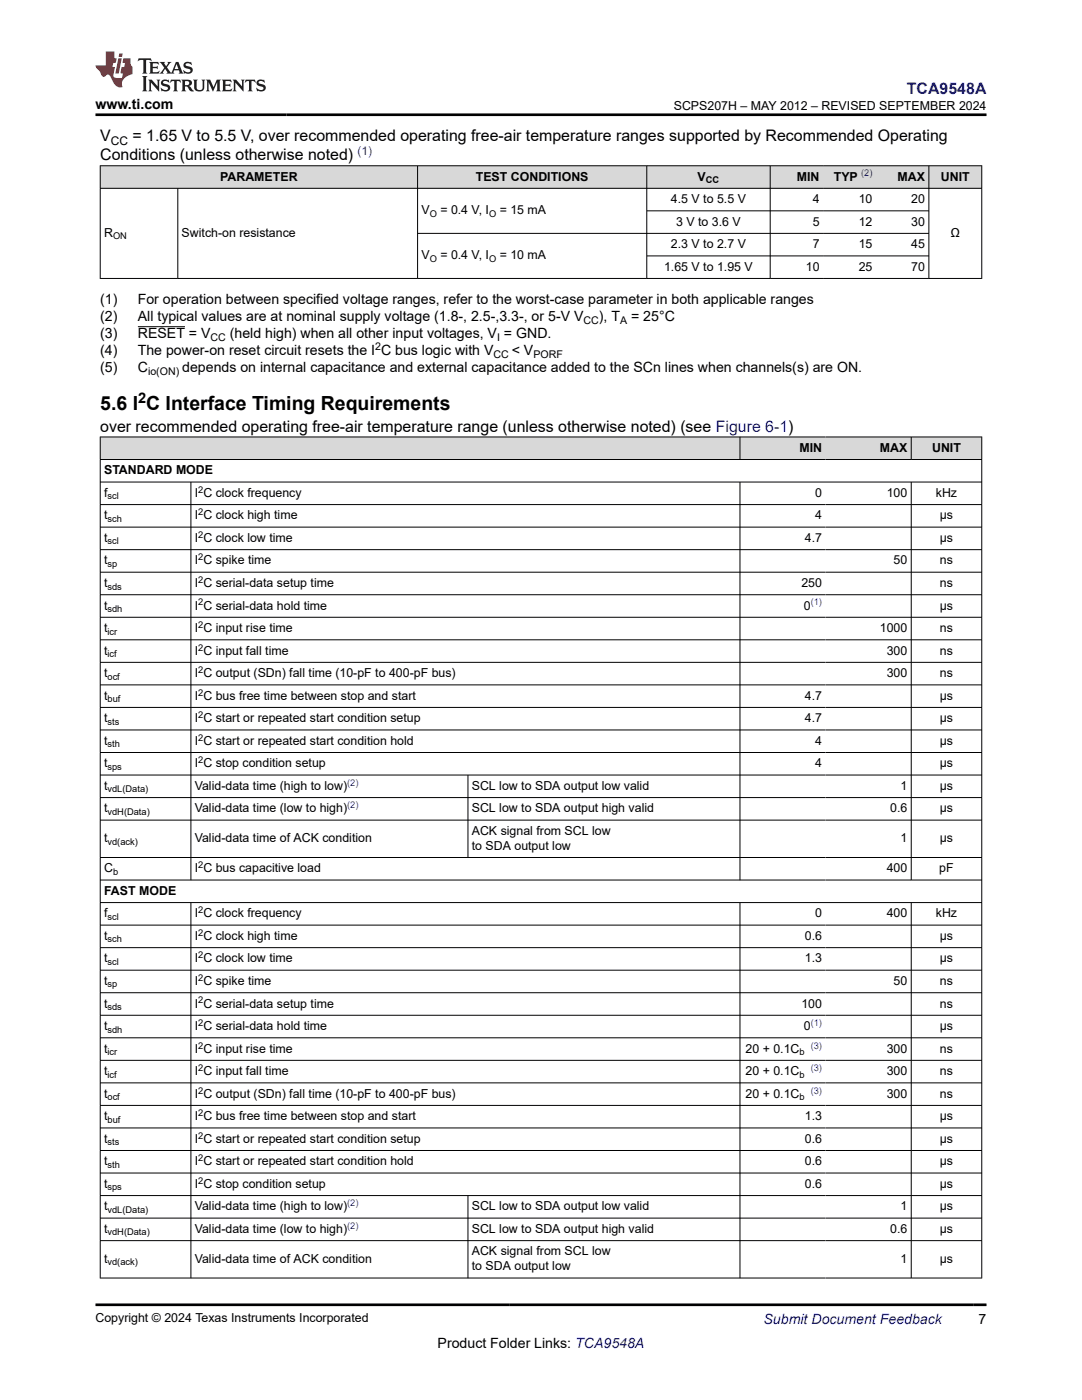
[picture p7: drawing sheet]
<svg xmlns="http://www.w3.org/2000/svg" width="216mm" height="279mm" viewBox="0 0 216 279" stroke-linecap="round" stroke-linejoin="round" font-family="sans-serif">
<defs><g id="words">
<text font-size="3.9" x="20" y="81.8">5.6 I C Interface Timing Requirements</text>
<text font-size="3.2" fill="#00f" x="181" y="18.7">TCA9548A</text>
<g font-size="3.2">
<text x="20" y="28.2">V</text>
<text x="26.4" y="28.2">= 1.65 V to 5.5 V, over recommended operating free-air temperature ranges supported by Recommended Operating</text>
<text x="20" y="32">Conditions (unless otherwise noted)</text>
<text x="20" y="86.2">over recommended operating free-air temperature range (unless otherwise noted) (see Figure 6-1)</text>
</g>
<text font-size="2.9" x="27.6" y="80.5">2</text>
<g font-size="2.8">
<text x="19.1" y="21.8">www.ti.com</text>
<text x="20" y="60.7">(1)</text>
<text x="20" y="64.1">(2)</text>
<text x="27.5" y="60.7">For operation between specified voltage ranges, refer to the worst-case parameter in both applicable ranges</text>
<text x="27.5" y="64.1">All typical values are at nominal supply voltage (1.8-, 2.5-,3.3-, or 5-V V</text>
<text x="119.5" y="64.1">), T</text>
<text x="125.9" y="64.1">= 25°C</text>
<text x="20" y="67.5">(3)</text>
<text x="20" y="70.9">(4)</text>
<text x="27.5" y="67.5">RESET = V</text>
<text x="27.5" y="70.9">The power-on reset circuit resets the I C bus logic with V</text>
<text x="45.8" y="67.5">(held high) when all other input voltages, V = GND.</text>
<text x="102.1" y="70.9">&lt; V</text>
<text x="20" y="74.3">(5)</text>
<text x="27.5" y="74.3">C</text>
<text x="36.4" y="74.3">depends on internal capacitance and external capacitance added to the SCn lines when channels(s) are ON.</text>
<text x="87.3" y="269">Product Folder Links: TCA9548A</text>
<text x="195.3" y="264.2">7</text>
</g>
<text font-size="2.8" fill="#00f" x="152.4" y="264.2">Submit Document Feedback</text>
<g font-size="2.5">
<text x="134.4" y="21.9">SCPS207H – MAY 2012 – REVISED SEPTEMBER 2024</text>
<text x="43.9" y="36">PARAMETER</text>
<text x="94.9" y="36">TEST CONDITIONS</text>
<text x="133.9" y="40.5">4.5 V to 5.5 V</text>
<text x="139.2" y="36">V</text>
<text x="159" y="36">MIN</text>
<text x="162.2" y="40.5">4</text>
<text x="166.4" y="36">TYP</text>
<text x="171.3" y="40.5">10</text>
<text x="179.1" y="36">MAX</text>
<text x="181.8" y="40.5">20</text>
<text x="187.7" y="36">UNIT</text>
<text x="20.8" y="47.3">R</text>
<text x="36.2" y="47.3">Switch-on resistance</text>
<text x="84.1" y="42.8">V</text>
<text x="87.9" y="42.8">= 0.4 V, I</text>
<text x="99.7" y="42.8">= 15 mA</text>
<text x="134.9" y="45">3 V to 3.6 V</text>
<text x="162.2" y="45">5</text>
<text x="171.3" y="45">12</text>
<text x="181.8" y="45">30</text>
<text x="189.7" y="47.3">Ω</text>
<text x="84.1" y="51.8">V</text>
<text x="87.9" y="51.8">= 0.4 V, I</text>
<text x="99.7" y="51.8">= 10 mA</text>
<text x="133.9" y="49.5">2.3 V to 2.7 V</text>
<text x="162.2" y="49.5">7</text>
<text x="171.3" y="49.5">15</text>
<text x="181.8" y="49.5">45</text>
<text x="132.5" y="54">1.65 V to 1.95 V</text>
<text x="160.8" y="54">10</text>
<text x="171.3" y="54">25</text>
<text x="181.8" y="54">70</text>
<text x="20.8" y="94.7">STANDARD MODE</text>
<text x="159.5" y="90.2">MIN</text>
<text x="175.6" y="90.2">MAX</text>
<text x="186" y="90.2">UNIT</text>
<text x="20.8" y="99.2">f</text>
<text x="38.9" y="99.2">I C clock frequency</text>
<text x="162.7" y="99.2">0</text>
<text x="176.9" y="99.2">100</text>
<text x="186.7" y="99.2">kHz</text>
<text x="20.8" y="103.7">t</text>
<text x="38.9" y="103.7">I C clock high time</text>
<text x="162.7" y="103.7">4</text>
<text x="187.5" y="103.7">μs</text>
<text x="20.8" y="108.2">t</text>
<text x="20.8" y="112.7">t</text>
<text x="38.9" y="108.2">I C clock low time</text>
<text x="38.9" y="112.7">I C spike time</text>
<text x="160.6" y="108.2">4.7</text>
<text x="178.3" y="112.7">50</text>
<text x="187.5" y="108.2">μs</text>
<text x="187.6" y="112.7">ns</text>
<text x="20.8" y="117.2">t</text>
<text x="38.9" y="117.2">I C serial-data setup time</text>
<text x="159.9" y="117.2">250</text>
<text x="187.6" y="117.2">ns</text>
<text x="20.8" y="121.7">t</text>
<text x="38.9" y="121.7">I C serial-data hold time</text>
<text x="160.4" y="121.7">0</text>
<text x="187.5" y="121.7">μs</text>
<text x="20.8" y="126.2">t</text>
<text x="20.8" y="130.6">t</text>
<text x="38.9" y="126.2">I C input rise time</text>
<text x="38.9" y="130.6">I C input fall time</text>
<text x="175.6" y="126.2">1000</text>
<text x="176.9" y="130.6">300</text>
<text x="187.6" y="126.2">ns</text>
<text x="187.6" y="130.6">ns</text>
<text x="20.8" y="135.1">t</text>
<text x="38.9" y="135.1">I C output (SDn) fall time (10-pF to 400-pF bus)</text>
<text x="176.9" y="135.1">300</text>
<text x="187.6" y="135.1">ns</text>
<text x="20.8" y="139.6">t</text>
<text x="38.9" y="139.6">I C bus free time between stop and start</text>
<text x="160.6" y="139.6">4.7</text>
<text x="187.5" y="139.6">μs</text>
<text x="20.8" y="144.1">t</text>
<text x="20.8" y="148.6">t</text>
<text x="38.9" y="144.1">I C start or repeated start condition setup</text>
<text x="38.9" y="148.6">I C start or repeated start condition hold</text>
<text x="160.6" y="144.1">4.7</text>
<text x="162.7" y="148.6">4</text>
<text x="187.5" y="144.1">μs</text>
<text x="187.5" y="148.6">μs</text>
<text x="20.8" y="153.1">t</text>
<text x="38.9" y="153.1">I C stop condition setup</text>
<text x="162.7" y="153.1">4</text>
<text x="187.5" y="153.1">μs</text>
<text x="20.8" y="157.6">t</text>
<text x="38.9" y="157.6">Valid-data time (high to low)</text>
<text x="94.1" y="157.6">SCL low to SDA output low valid</text>
<text x="179.7" y="157.6">1</text>
<text x="187.5" y="157.6">μs</text>
<text x="20.8" y="162.1">t</text>
<text x="38.9" y="162.1">Valid-data time (low to high)</text>
<text x="94.1" y="162.1">SCL low to SDA output high valid</text>
<text x="94.1" y="166.6">ACK signal from SCL low</text>
<text x="177.6" y="162.1">0.6</text>
<text x="187.5" y="162.1">μs</text>
<text x="20.8" y="168.1">t</text>
<text x="38.9" y="168.1">Valid-data time of ACK condition</text>
<text x="94.1" y="169.6">to SDA output low</text>
<text x="179.7" y="168.1">1</text>
<text x="187.5" y="168.1">μs</text>
<text x="20.8" y="174.1">C</text>
<text x="20.8" y="178.6">FAST MODE</text>
<text x="38.9" y="174.1">I C bus capacitive load</text>
<text x="176.9" y="174.1">400</text>
<text x="187.4" y="174.1">pF</text>
<text x="20.8" y="183.1">f</text>
<text x="38.9" y="183.1">I C clock frequency</text>
<text x="162.7" y="183.1">0</text>
<text x="176.9" y="183.1">400</text>
<text x="186.7" y="183.1">kHz</text>
<text x="20.8" y="187.6">t</text>
<text x="38.9" y="187.6">I C clock high time</text>
<text x="160.6" y="187.6">0.6</text>
<text x="187.5" y="187.6">μs</text>
<text x="20.8" y="192.1">t</text>
<text x="20.8" y="196.6">t</text>
<text x="38.9" y="192.1">I C clock low time</text>
<text x="38.9" y="196.6">I C spike time</text>
<text x="160.6" y="192.1">1.3</text>
<text x="178.3" y="196.6">50</text>
<text x="187.5" y="192.1">μs</text>
<text x="187.6" y="196.6">ns</text>
<text x="20.8" y="201.1">t</text>
<text x="38.9" y="201.1">I C serial-data setup time</text>
<text x="159.9" y="201.1">100</text>
<text x="187.6" y="201.1">ns</text>
<text x="20.8" y="205.6">t</text>
<text x="38.9" y="205.6">I C serial-data hold time</text>
<text x="160.4" y="205.6">0</text>
<text x="187.5" y="205.6">μs</text>
<text x="20.8" y="210.1">t</text>
<text x="20.8" y="214.6">t</text>
<text x="38.9" y="210.1">I C input rise time</text>
<text x="38.9" y="214.6">I C input fall time</text>
<text x="148.8" y="210.1">20 + 0.1C</text>
<text x="148.8" y="214.6">20 + 0.1C</text>
<text x="176.9" y="210.1">300</text>
<text x="176.9" y="214.6">300</text>
<text x="187.6" y="210.1">ns</text>
<text x="187.6" y="214.6">ns</text>
<text x="20.8" y="219.1">t</text>
<text x="38.9" y="219.1">I C output (SDn) fall time (10-pF to 400-pF bus)</text>
<text x="148.8" y="219.1">20 + 0.1C</text>
<text x="176.9" y="219.1">300</text>
<text x="187.6" y="219.1">ns</text>
<text x="20.8" y="223.6">t</text>
<text x="38.9" y="223.6">I C bus free time between stop and start</text>
<text x="160.6" y="223.6">1.3</text>
<text x="187.5" y="223.6">μs</text>
<text x="20.8" y="228.1">t</text>
<text x="20.8" y="232.6">t</text>
<text x="38.9" y="228.1">I C start or repeated start condition setup</text>
<text x="38.9" y="232.6">I C start or repeated start condition hold</text>
<text x="160.6" y="228.1">0.6</text>
<text x="160.6" y="232.6">0.6</text>
<text x="187.5" y="228.1">μs</text>
<text x="187.5" y="232.6">μs</text>
<text x="20.8" y="237.1">t</text>
<text x="38.9" y="237.1">I C stop condition setup</text>
<text x="160.6" y="237.1">0.6</text>
<text x="187.5" y="237.1">μs</text>
<text x="20.8" y="241.6">t</text>
<text x="38.9" y="241.6">Valid-data time (high to low)</text>
<text x="94.1" y="241.6">SCL low to SDA output low valid</text>
<text x="179.7" y="241.6">1</text>
<text x="187.5" y="241.6">μs</text>
<text x="20.8" y="246.1">t</text>
<text x="38.9" y="246.1">Valid-data time (low to high)</text>
<text x="94.1" y="246.1">SCL low to SDA output high valid</text>
<text x="94.1" y="250.6">ACK signal from SCL low</text>
<text x="177.6" y="246.1">0.6</text>
<text x="187.5" y="246.1">μs</text>
<text x="20.8" y="252">t</text>
<text x="38.9" y="252">Valid-data time of ACK condition</text>
<text x="94.1" y="253.5">to SDA output low</text>
<text x="179.7" y="252">1</text>
<text x="187.5" y="252">μs</text>
<text x="19.1" y="263.9">Copyright © 2024 Texas Instruments Incorporated</text>
</g>
<text font-size="2.4" x="22.1" y="28.9">CC</text>
<text font-size="2.4" fill="#00f" x="71.4" y="31">(1)</text>
<g font-size="2.1">
<text x="116.4" y="64.7">CC</text>
<text x="123.7" y="64.7">A</text>
<text x="42" y="68.1">CC</text>
<text x="74.9" y="69.9">2</text>
<text x="98.5" y="71.4">CC</text>
<text x="99.2" y="68.1">I</text>
<text x="106.4" y="71.4">PORF</text>
<text x="29.5" y="74.8">io(ON)</text>
</g>
<g font-size="1.9" fill="#00f">
<text x="171.8" y="35.2">(2)</text>
<text x="161.8" y="120.8">(1)</text>
<text x="69.3" y="156.8">(2)</text>
<text x="69.3" y="161.3">(2)</text>
<text x="161.8" y="204.8">(1)</text>
<text x="161.8" y="209.3">(3)</text>
<text x="161.8" y="213.8">(3)</text>
<text x="161.8" y="218.2">(3)</text>
<text x="69.3" y="240.7">(2)</text>
<text x="69.3" y="245.2">(2)</text>
</g>
<g font-size="1.9">
<text x="140.9" y="36.5">CC</text>
<text x="22.6" y="47.8">ON</text>
<text x="85.7" y="43.3">O</text>
<text x="97.6" y="43.3">O</text>
<text x="85.7" y="52.3">O</text>
<text x="97.6" y="52.3">O</text>
<text x="21.5" y="99.7">scl</text>
<text x="39.5" y="98.3">2</text>
<text x="21.5" y="104.2">sch</text>
<text x="39.5" y="102.8">2</text>
<text x="39.5" y="107.3">2</text>
<text x="21.5" y="108.7">scl</text>
<text x="21.5" y="113.2">sp</text>
<text x="39.5" y="111.8">2</text>
<text x="21.5" y="117.6">sds</text>
<text x="39.5" y="116.3">2</text>
<text x="21.5" y="122.1">sdh</text>
<text x="39.5" y="120.8">2</text>
<text x="39.5" y="125.3">2</text>
<text x="21.5" y="126.6">icr</text>
<text x="21.5" y="131.1">icf</text>
<text x="39.5" y="129.8">2</text>
<text x="21.5" y="135.6">ocf</text>
<text x="39.5" y="134.3">2</text>
<text x="21.5" y="140.1">buf</text>
<text x="39.5" y="138.8">2</text>
<text x="39.5" y="143.3">2</text>
<text x="21.5" y="144.6">sts</text>
<text x="21.5" y="149.1">sth</text>
<text x="39.5" y="147.8">2</text>
<text x="21.5" y="153.6">sps</text>
<text x="39.5" y="152.3">2</text>
<text x="21.5" y="158.1">vdL(Data)</text>
<text x="21.5" y="162.6">vdH(Data)</text>
<text x="21.5" y="168.6">vd(ack)</text>
<text x="39.5" y="173.3">2</text>
<text x="22.6" y="174.6">b</text>
<text x="21.5" y="183.6">scl</text>
<text x="39.5" y="182.3">2</text>
<text x="21.5" y="188.1">sch</text>
<text x="39.5" y="186.8">2</text>
<text x="39.5" y="191.3">2</text>
<text x="21.5" y="192.6">scl</text>
<text x="21.5" y="197.1">sp</text>
<text x="39.5" y="195.8">2</text>
<text x="21.5" y="201.6">sds</text>
<text x="39.5" y="200.3">2</text>
<text x="21.5" y="206.1">sdh</text>
<text x="39.5" y="204.8">2</text>
<text x="39.5" y="209.3">2</text>
<text x="21.5" y="210.6">icr</text>
<text x="21.5" y="215.1">icf</text>
<text x="39.5" y="213.8">2</text>
<text x="159.5" y="210.6">b</text>
<text x="159.5" y="215.1">b</text>
<text x="21.5" y="219.6">ocf</text>
<text x="39.5" y="218.2">2</text>
<text x="159.5" y="219.6">b</text>
<text x="21.5" y="224.1">buf</text>
<text x="39.5" y="222.7">2</text>
<text x="39.5" y="227.2">2</text>
<text x="21.5" y="228.6">sts</text>
<text x="21.5" y="233.1">sth</text>
<text x="39.5" y="231.7">2</text>
<text x="21.5" y="237.6">sps</text>
<text x="39.5" y="236.2">2</text>
<text x="21.5" y="242.1">vdL(Data)</text>
<text x="21.5" y="246.6">vdH(Data)</text>
<text x="21.5" y="252.5">vd(ack)</text>
</g>
</g></defs>
<g fill="#d8d8d8">
<path d="M20 33.1h175.9v4.5h-175.9z" fill-rule="evenodd"/>
<path d="M20.1 33.1h63.2v4.4h-63.2z" fill-rule="evenodd"/>
<path d="M83.4 33.1h45.6v4.4h-45.6z" fill-rule="evenodd"/>
<path d="M129.1 33.1h24.5v4.4h-24.5z" fill-rule="evenodd"/>
<path d="M153.7 33.1h10.5v4.4h-10.5z" fill-rule="evenodd"/>
<path d="M164.2 33.1h10.6v4.4h-10.6z" fill-rule="evenodd"/>
<path d="M174.8 33.1h10.5v4.4h-10.5z" fill-rule="evenodd"/>
<path d="M185.4 33.1h10.4v4.4h-10.4z" fill-rule="evenodd"/>
</g>
<g fill="none" stroke="#000" stroke-width=".2">
<path d="M19.9 33.1h176.1M19.9 37.6h176.1M20 33v22.6M35.5 37.6v18M83.3 33v22.6M129.1 33v22.6M153.7 33v22.6M185.3 33v22.6M195.9 33v22.6M19.9 55.6h176.1M83.3 46.6h102.1M129.1 42.1h56.3"/>
<path d="M129.1 51.1h56.3M27.5 65.2h9.4"/>
</g>
<g fill="#d8d8d8">
<path d="M20 87.2h175.9v4.5h-175.9z" fill-rule="evenodd"/>
<path d="M20.1 87.3h127.5v4.3h-127.5z" fill-rule="evenodd"/>
<path d="M147.7 87.3h17v4.3h-17z" fill-rule="evenodd"/>
<path d="M164.7 87.3h17.1v4.3h-17.1z" fill-rule="evenodd"/>
<path d="M181.9 87.3h13.9v4.3h-13.9z" fill-rule="evenodd"/>
</g>
<g fill="none" stroke="#000" stroke-width=".2">
<path d="M19.9 87.2h176.1M19.9 91.7h176.1M19.9 96.2h176.1M20 87.1v168M38.1 96.2v79.5M147.7 87.1v4.7M147.7 96.2v79.5M181.8 87.1v4.7M181.8 96.2v79.5M195.9 87.1v168M19.9 100.7h176.1M19.9 105.2h176.1"/>
<path d="M19.9 109.7h176.1M19.9 114.2h176.1M19.9 118.7h176.1M19.9 123.2h176.1M19.9 127.7h176.1M19.9 132.2h176.1M19.9 136.7h176.1M19.9 141.2h176.1M19.9 145.7h176.1M19.9 150.2h176.1M19.9 154.7h176.1M19.9 159.2h176.1"/>
<path d="M93.4 154.7v16.5M19.9 163.7h176.1M19.9 171.1h176.1M19.9 175.6h176.1M19.9 180.1h176.1M19.9 184.6h176.1M19.9 189.1h176.1M19.9 193.6h176.1M19.9 198.1h176.1M38.1 180.1v75M147.7 180.1v75M181.8 180.1v75"/>
<path d="M19.9 202.6h176.1M19.9 207.1h176.1M19.9 211.6h176.1M19.9 216.1h176.1M19.9 220.6h176.1M19.9 225.1h176.1M19.9 229.6h176.1M19.9 234.1h176.1M19.9 238.6h176.1M93.4 238.6v16.5M19.9 243.1h176.1M19.9 247.6h176.1"/>
<path d="M19.9 255.1h176.1"/>
</g>
<path d="M27.7 11.6l-.2 .6 .5-.2h.6v.1v2.2l-.2 .4h1l-.2-.4v-2.2v-.1h.5l.5 .2-.1-.6zM29.8 12.4l.2 .3v1.6l-.2 .4h1.9l.1-.6a1.08 1.08 0 0 1-1.3 .2v-.7h.6l.4 .2v-.7l-.4 .2h-.6v-.5l.2-.2a1 1 0 0 1 1 .3l-.1-.5zM31.8 12.4l1 1.1-1 1.2h.9l-.2-.2 .4-.8 .5 .8-.2 .2h1.6l-.2-.2 .1-.5h1l.1 .5-.1 .2h.9l-.2-.4-.8-1.9h-.5l-1 2.1-.8-1.1 .9-1h-.8l.2 .2-.5 .6-.3-.6 .1-.2zM35.2 12.8l.4 1h-.8zM36.8 12.5a.65 .65 0 0 0-.2 .7 .65 .65 0 0 0 .6 .5l.7 .1 .1 .3a.79 .79 0 0 1-.7 .4 .79 .79 0 0 1-.7-.5l.1 .7 .2-.1a.93 .93 0 0 0 1.1 0 .93 .93 0 0 0 .4-.9 1.46 1.46 0 0 0-1.2-.6l-.1-.3a1.09 1.09 0 0 1 1.2 .2l-.2-.6-.1 .1-.6-.2zM28.4 15.2l.2 .4v2.2l-.2 .4h1l-.2-.4v-2.2l.2-.4zM29.6 15.9l.2 .4v1.5l-.2 .4h.8l-.3-.4v-1.3l1.7 1.8v-2l.2-.4h-.8l.2 .2 .1 1.1-1.2-1.3zM32.3 16a.65 .65 0 0 0-.2 .8 .65 .65 0 0 0 .7 .4l.6 .2 .1 .2a.79 .79 0 0 1-.7 .4 .79 .79 0 0 1-.7-.5l.1 .7 .2-.1a.93 .93 0 0 0 1.1 .1 .93 .93 0 0 0 .4-1 1.46 1.46 0 0 0-1.2-.5l-.1-.4a1.09 1.09 0 0 1 1.2 .2l-.2-.6-.1 .1-.6-.1zM34.1 15.9l-.1 .6a.63 .63 0 0 1 .7-.3l.1 1.6-.3 .4h1l-.2-.4v-1.6a.66 .66 0 0 1 .8 .3l-.1-.6zM36.2 15.9l.2 .4v1.5l-.2 .4h.9l-.2-.2v-.7h.5l.1 .2a.79 .79 0 0 0 1.2 .6l-1-.9a.61 .61 0 0 0 .6-.6 .61 .61 0 0 0-.5-.7zM36.9 16.2h.2a.47 .47 0 0 1 .5 .1 .47 .47 0 0 1 .1 .5l-.2 .1-.6 .1zM38.5 15.9l.2 .2a2.27 2.27 0 0 0 .4 2 1.04 1.04 0 0 0 1.7-.7v-1.3l.2-.2h-.8l.2 .4v1.1a.6 .6 0 0 1-.6 .6 .6 .6 0 0 1-.6-.6v-1.1l.3-.4zM41.1 15.9l.2 .4v1.5l-.2 .4h.7l-.2-.4v-1.4l.9 1.9 .8-1.9v1.4l-.2 .4h1l-.3-.4v-1.5l.3-.4h-.8l-.7 1.5-.7-1.5zM44.3 15.9l.2 .4v1.5l-.2 .4h1.9l.1-.6a1.09 1.09 0 0 1-1.3 .2v-.7h.6l.4 .2v-.6l-.4 .2h-.6v-.6l.2-.1a1.01 1.01 0 0 1 1 .3l-.1-.6zM46.4 15.9l.3 .4v1.5l-.3 .4h.8l-.2-.4v-1.3l1.6 1.8v-2l.2-.4h-.7l.2 .2v1.1l-1.2-1.3zM49 15.9l-.1 .6a.63 .63 0 0 1 .8-.3v1.6l-.3 .4h1l-.2-.4v-1.6a.66 .66 0 0 1 .8 .3l-.1-.6zM51.4 16a.65 .65 0 0 0-.2 .8 .65 .65 0 0 0 .6 .4l.6 .2 .2 .2a.79 .79 0 0 1-.8 .4 .79 .79 0 0 1-.6-.5l.1 .7 .2-.1a.93 .93 0 0 0 1 .1 .93 .93 0 0 0 .5-1 1.46 1.46 0 0 0-1.3-.5l-.1-.4a1.09 1.09 0 0 1 1.3 .2l-.2-.6-.2 .1-.5-.1z" fill="#231f20"/>
<path d="M21.1 10.3v2.7h-2v.4l.9 1a.95 .95 0 0 0 .9 .9 .59 .59 0 0 1 .6-.4 .59 .59 0 0 1 .5 .3l.4 .8a1.59 1.59 0 0 0 2.1 1.4 1.61 1.61 0 0 1 1-2.3l1-.3-.1-1.5a1.59 1.59 0 0 1-.4-1.7h-1.4l-.2 .9h.5l-.1 .9h-.5l-.2 .9v.3l.4 .1-.2 .9h-.6a.73 .73 0 0 1-1.1-.7l.3-1.5h-.5l.2-.9h.5l.2-.9h-.5v-1.3zM23.6 11.6l-.6 3.1h.7l.6-3.1zM23.8 10.7l-.1 .6h.7l.1-.6z" fill="#ed1c24"/>
<path d="M19.1 22.9h177.8M19.1 260.4h177.8" fill="none" stroke="#000" stroke-width=".53"/>
<use href="#words"/>
</svg>
